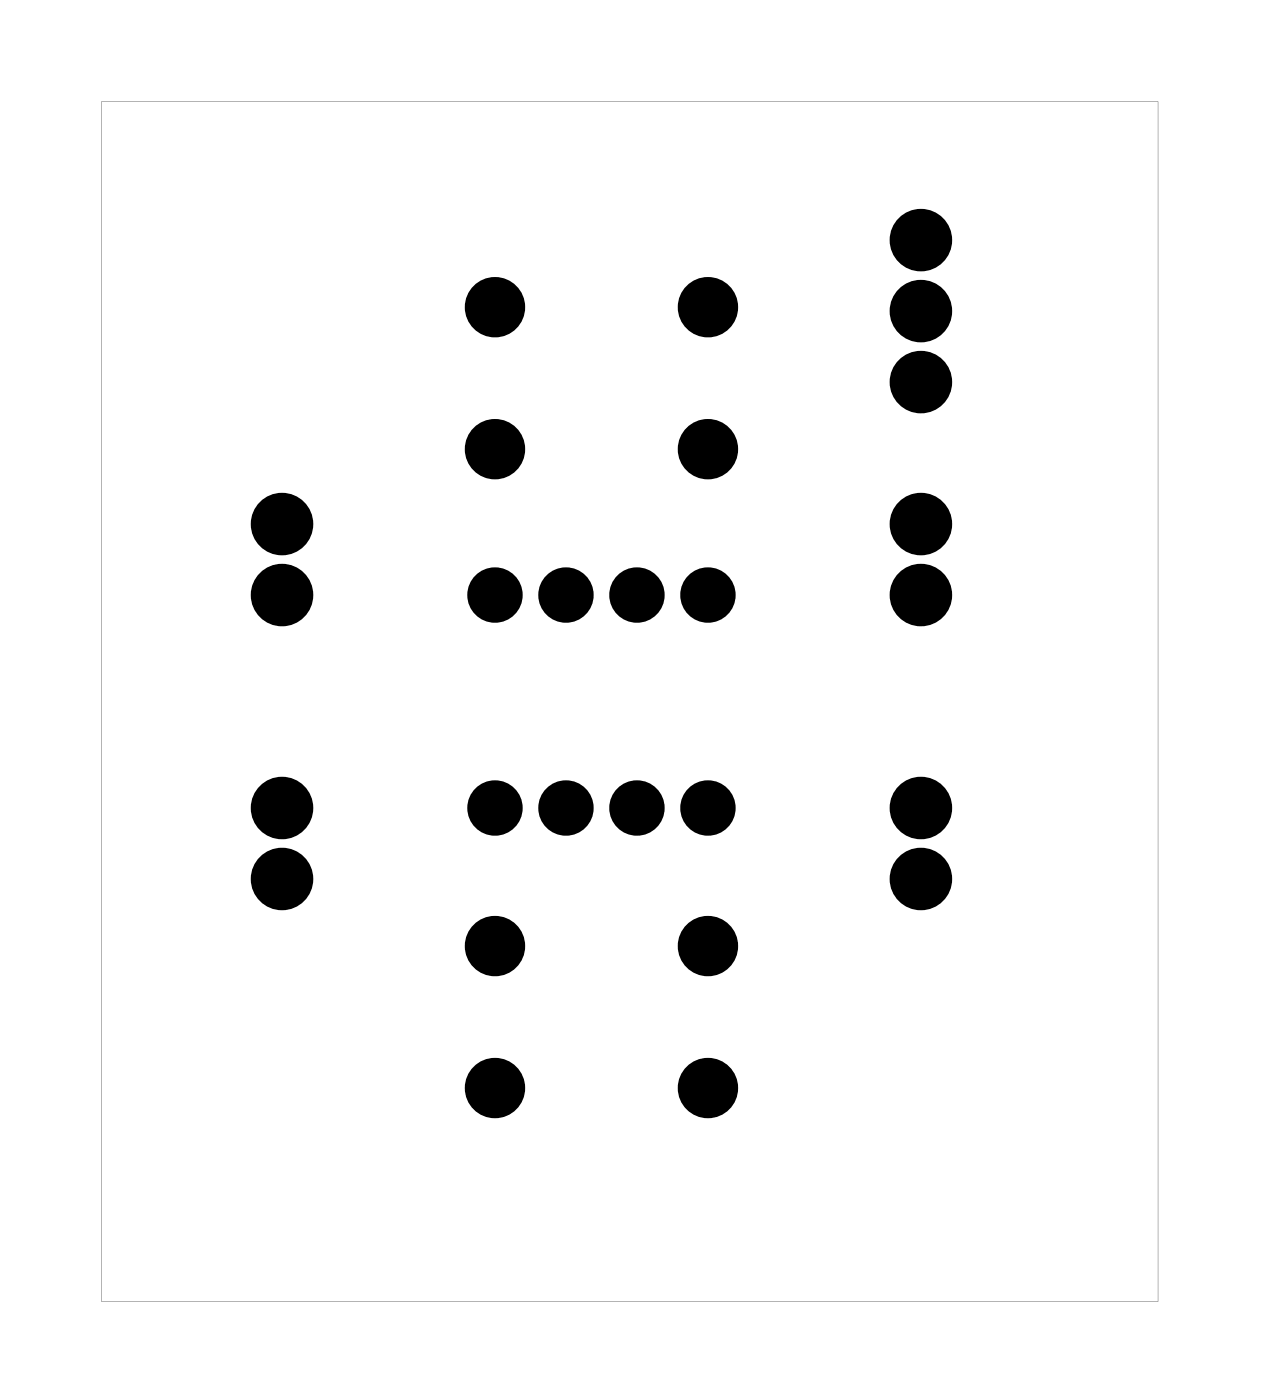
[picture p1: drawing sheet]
<svg xmlns="http://www.w3.org/2000/svg" width="45mm" height="50mm" viewBox="0 0 45 50" stroke-linecap="round" stroke-linejoin="round" font-family="sans-serif">
<path d="M3.6 3.6h37.8v43h-37.8zM3.6 3.6v43h37.8v-43z" fill="#000"/>
<g fill="#000">
<circle cx="10.1" cy="18.8" r=".74"/>
<circle cx="17.7" cy="16.1" r=".7"/>
<circle cx="17.7" cy="11" r=".7"/>
<circle cx="25.3" cy="16.1" r=".7"/>
<circle cx="25.3" cy="11" r=".7"/>
<circle cx="33" cy="8.6" r=".74"/>
<circle cx="33" cy="11.1" r=".74"/>
<circle cx="33" cy="13.7" r=".74"/>
<circle cx="33" cy="18.8" r=".74"/>
<circle cx="10.1" cy="31.5" r=".74"/>
<circle cx="10.1" cy="21.3" r=".74"/>
<circle cx="10.1" cy="28.9" r=".74"/>
<circle cx="17.7" cy="33.9" r=".7"/>
<circle cx="17.7" cy="38.9" r=".7"/>
<circle cx="17.7" cy="21.3" r=".64"/>
<circle cx="17.7" cy="28.9" r=".64"/>
<circle cx="20.3" cy="21.3" r=".64"/>
<circle cx="20.3" cy="28.9" r=".64"/>
<circle cx="22.8" cy="21.3" r=".64"/>
<circle cx="22.8" cy="28.9" r=".64"/>
<circle cx="25.3" cy="33.9" r=".7"/>
<circle cx="25.3" cy="38.9" r=".7"/>
<circle cx="25.3" cy="21.3" r=".64"/>
<circle cx="25.3" cy="28.9" r=".64"/>
<circle cx="33" cy="31.5" r=".74"/>
<circle cx="33" cy="21.3" r=".74"/>
<circle cx="33" cy="28.9" r=".74"/>
</g>
<g fill="none" stroke="#000" stroke-width=".76" stroke-linecap="butt">
<circle cx="10.1" cy="18.8" r=".74"/>
<circle cx="17.7" cy="11" r=".7"/>
<circle cx="17.7" cy="16.1" r=".7"/>
<circle cx="25.3" cy="11" r=".7"/>
<circle cx="25.3" cy="16.1" r=".7"/>
<circle cx="33" cy="11.1" r=".74"/>
<circle cx="33" cy="8.6" r=".74"/>
<circle cx="33" cy="18.8" r=".74"/>
<circle cx="33" cy="13.7" r=".74"/>
<circle cx="10.1" cy="31.5" r=".74"/>
<circle cx="10.1" cy="21.3" r=".74"/>
<circle cx="10.1" cy="28.9" r=".74"/>
<circle cx="17.7" cy="38.9" r=".7"/>
<circle cx="17.7" cy="33.9" r=".7"/>
<circle cx="25.3" cy="38.9" r=".7"/>
<circle cx="25.3" cy="33.9" r=".7"/>
<circle cx="33" cy="21.3" r=".74"/>
<circle cx="33" cy="31.5" r=".74"/>
<circle cx="33" cy="28.9" r=".74"/>
</g>
<g fill="none" stroke="#000" stroke-width=".71" stroke-linecap="butt">
<circle cx="17.7" cy="21.3" r=".64"/>
<circle cx="17.7" cy="28.9" r=".64"/>
<circle cx="20.3" cy="21.3" r=".64"/>
<circle cx="20.3" cy="28.9" r=".64"/>
<circle cx="22.8" cy="21.3" r=".64"/>
<circle cx="22.8" cy="28.9" r=".64"/>
<circle cx="25.3" cy="21.3" r=".64"/>
<circle cx="25.3" cy="28.9" r=".64"/>
</g>
</svg>
